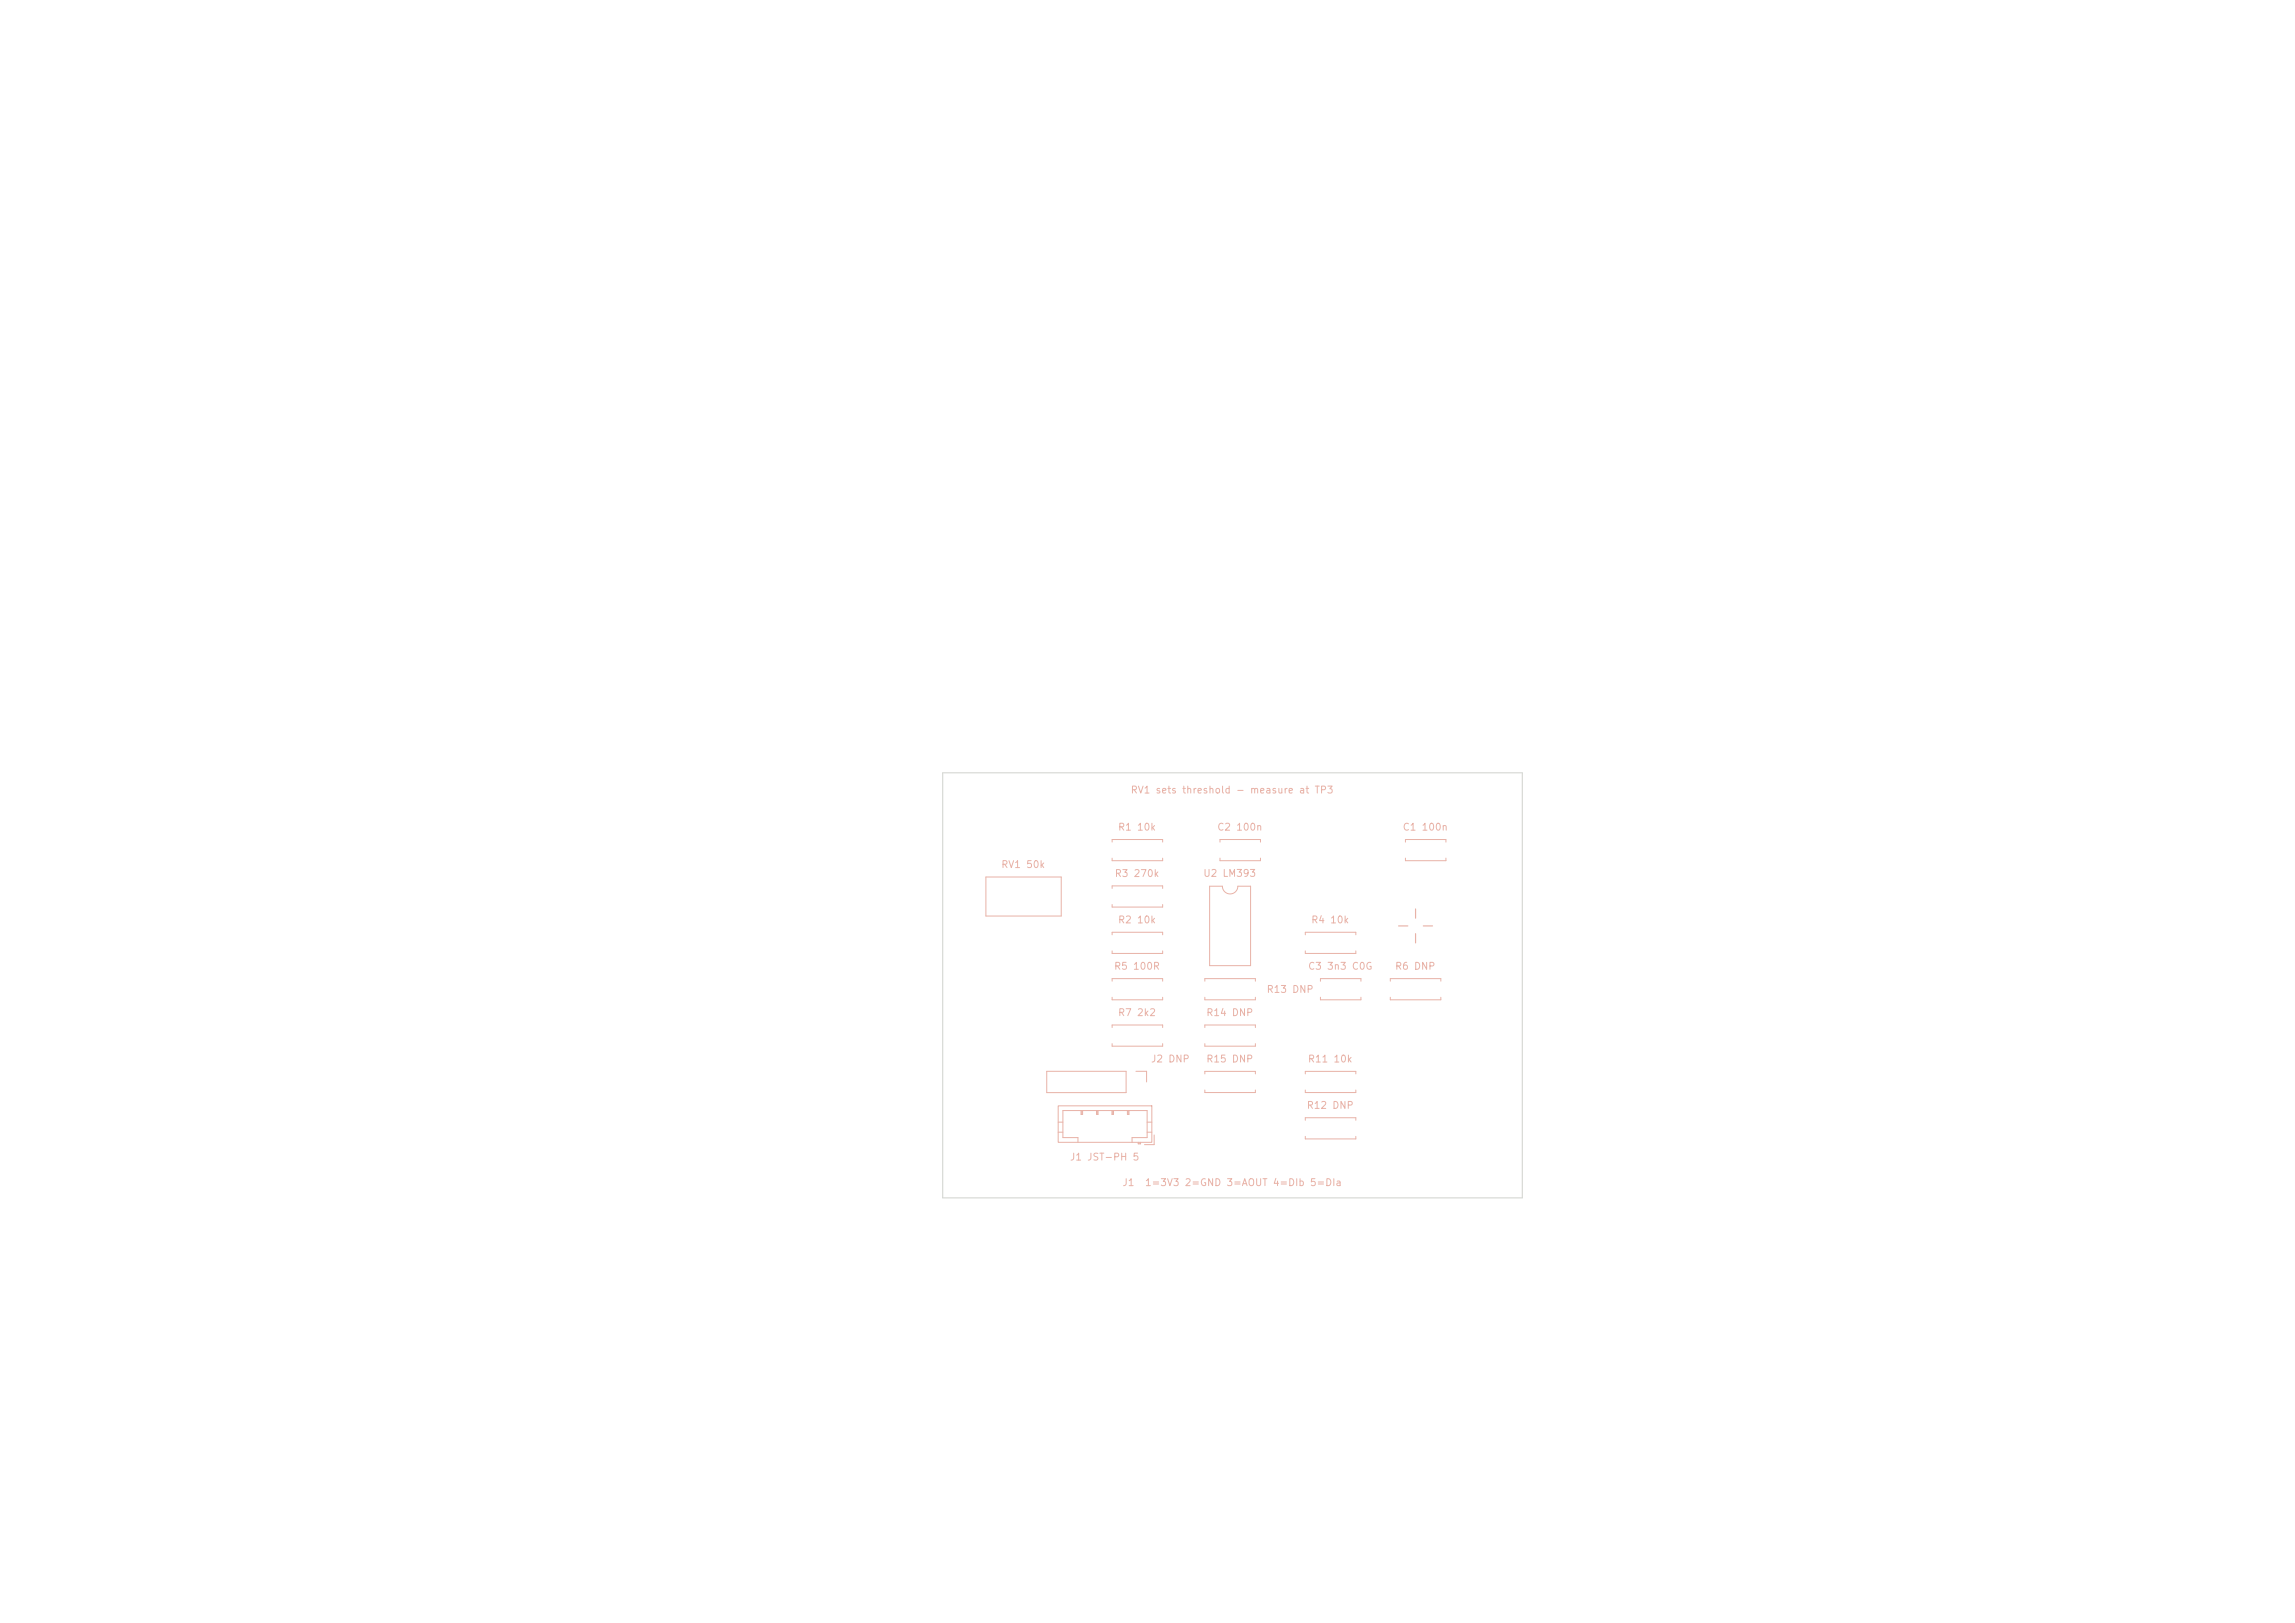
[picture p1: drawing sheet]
<svg xmlns="http://www.w3.org/2000/svg" width="297mm" height="210mm" viewBox="0 0 297 210" stroke-linecap="round" stroke-linejoin="round" font-family="sans-serif">
<defs><g id="words">
<g font-size=".9" fill="#e8b2a7">
<text x="144.6" y="107.7">R1 10k</text>
<text x="146.3" y="102.9">RV1 sets threshold - measure at TP3</text>
<text x="157.5" y="107.7">C2 100n</text>
<text x="181.5" y="107.7">C1 100n</text>
<text x="129.5" y="112.5">RV1 50k</text>
<text x="144.2" y="113.7">R3 270k</text>
<text x="155.6" y="113.7">U2 LM393</text>
<text x="144.6" y="119.7">R2 10k</text>
<text x="169.6" y="119.7">R4 10k</text>
<text x="144.1" y="125.7">R5 100R</text>
<text x="169.2" y="125.7">C3 3n3 C0G</text>
<text x="180.5" y="125.7">R6 DNP</text>
<text x="144.6" y="131.7">R7 2k2</text>
<text x="156" y="131.7">R14 DNP</text>
<text x="163.8" y="128.7">R13 DNP</text>
<text x="148.9" y="137.7">J2 DNP</text>
<text x="156" y="137.7">R15 DNP</text>
<text x="169.2" y="137.7">R11 10k</text>
<text x="169" y="143.7">R12 DNP</text>
<text x="138.4" y="150.4">J1 JST-PH 5</text>
<text x="145.2" y="153.7">J1</text>
<text x="148.1" y="153.7">1=3V3 2=GND 3=AOUT 4=DIb 5=DIa</text>
</g>
</g></defs>
<path d="M181 119.8h1.2M183.2 117.6v1.2M184.2 119.8h1.2M183.2 120.8v1.2" fill="none" stroke="#e8b2a7" stroke-width=".15"/>
<g fill="none" stroke="#e8b2a7" stroke-width=".13">
<path d="M127.6 113.5h9.7v5h-9.7zM143.9 111v.4h6.6v-.4M143.9 109v-.4h6.6v.4M143.9 115v-.4h6.6v.4M143.9 117v.4h6.6v-.4M156.5 114.7h1.7a1 1 0 0 0 1 1 1 1 0 0 0 1-1h1.6v10.3h-5.3zM157.9 109v-.4h5.2v.4M157.9 111v.4h5.2v-.4M181.9 111v.4h5.2v-.4M181.9 109v-.4h5.2v.4M135.5 138.6h10.2v2.8h-10.2zM143.9 127v-.4h6.6v.4"/>
<path d="M143.9 129v.4h6.6v-.4M143.9 121v-.4h6.6v.4M143.9 123v.4h6.6v-.4M143.9 133v-.4h6.6v.4M143.9 135v.4h6.6v-.4M147 138.6h1.4v1.4M155.9 127v-.4h6.6v.4M155.9 129v.4h6.6v-.4M155.9 133v-.4h6.6v.4M155.9 135v.4h6.6v-.4M155.9 139v-.4h6.6v.4M168.9 121v-.4h6.6v.4"/>
<path d="M168.9 123v.4h6.6v-.4M168.9 139v-.4h6.6v.4M170.9 127v-.4h5.2v.4M170.9 129v.4h5.2v-.4M179.9 127v-.4h6.6v.4M179.9 129v.4h6.6v-.4M136.9 145.2h.7M136.9 146.5h.7M136.9 143.1h12.2v4.7h-12.2zM139.5 147.8v-.6h-1.9v-3.5h10.9v3.5h-2v.6M139.9 143.7v.5h.2v-.5M140 143.7v.5"/>
<path d="M141.9 143.7v.5h.2v-.5M142 143.7v.5M143.9 143.7v.5h.2v-.5M144 143.7v.5M145.9 143.7v.5h.2v-.5M146 143.7v.5M147.3 147.8v.2h.3v-.2M147.3 147.9h.3M148.5 145.2h.6M148.5 146.5h.6M149.4 146.9v1.2h-1.3M155.9 141v.4h6.6v-.4"/>
<path d="M168.9 141v.4h6.6v-.4M168.9 145v-.4h6.6v.4M168.9 147v.4h6.6v-.4"/>
</g>
<path d="M122 100h75v55h-75z" fill="none" stroke="#d0d2cd" stroke-width=".13"/>
<use href="#words"/>
</svg>
